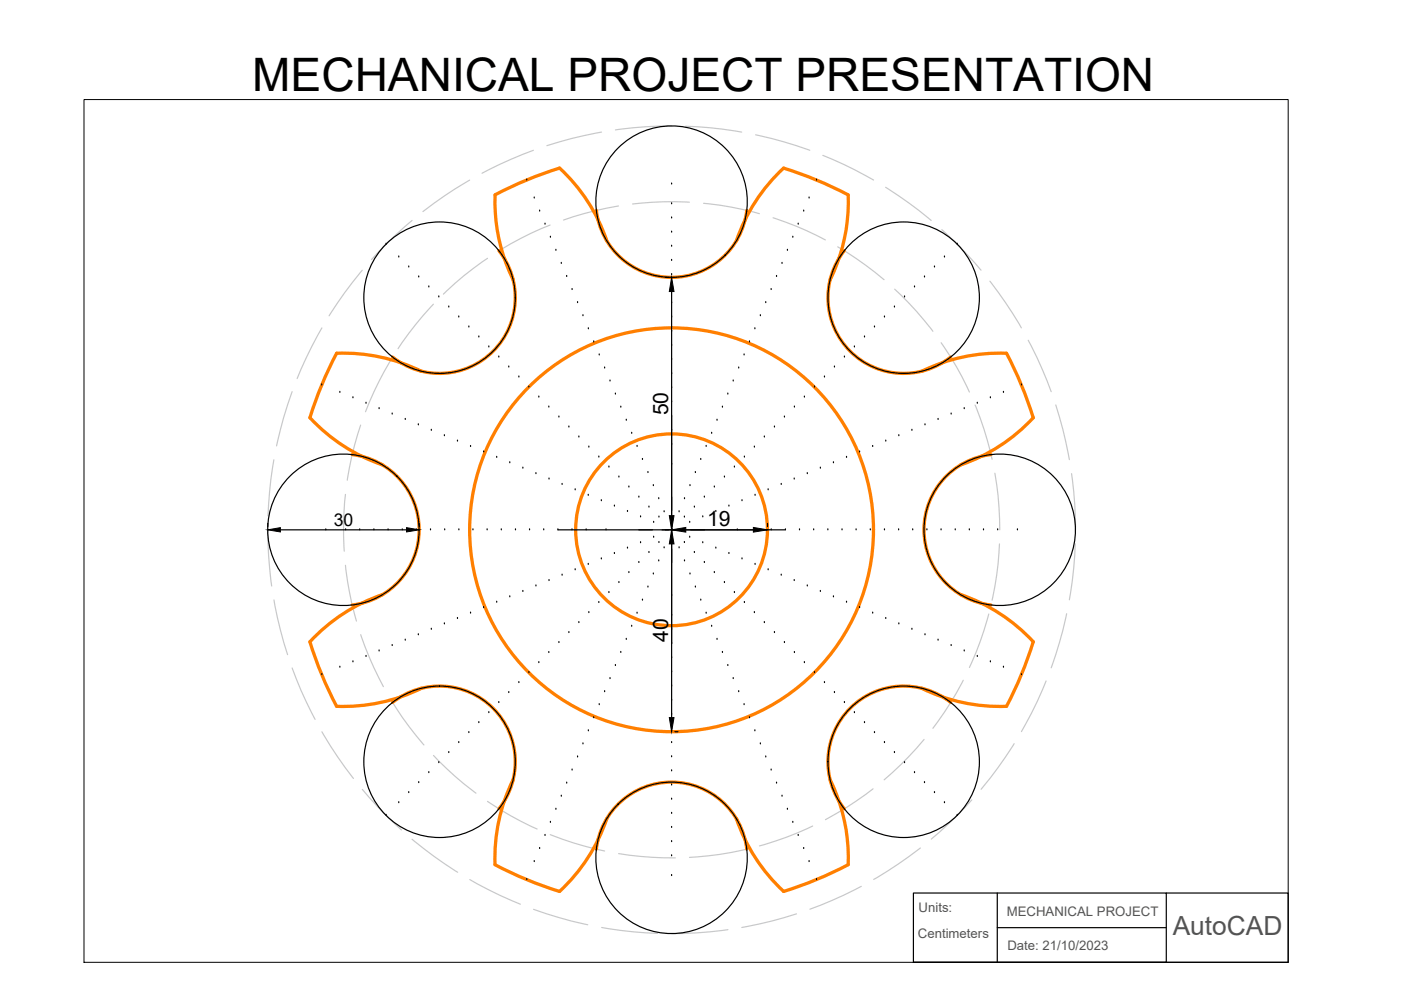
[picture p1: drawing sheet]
<svg xmlns="http://www.w3.org/2000/svg" width="297mm" height="210mm" viewBox="0 0 297 210" stroke-linecap="round" stroke-linejoin="round" font-family="sans-serif">
<defs><g id="words">
<text font-size="9.8" x="53.5" y="19.3">MECHANICAL PROJECT PRESENTATION</text>
<text font-size="5.6" fill="#545454" x="248.6" y="198.3">AutoCAD</text>
<g font-size="4.5">
<text x="141.7" y="88.1" transform="rotate(-90 141.7 88.1)">50</text>
<text x="149.9" y="111.6">19</text>
<text x="141.7" y="136.2" transform="rotate(-90 141.7 136.2)">40</text>
</g>
<text font-size="3.7" x="70.7" y="111.6">30</text>
<g font-size="2.8" fill="#545454">
<text x="194.8" y="193.3">Units:</text>
<text x="213.5" y="194.2">MECHANICAL PROJECT</text>
<text x="194.6" y="198.9">Centimeters</text>
<text x="213.6" y="201.4">Date: 21/10/2023</text>
</g>
</g></defs>
<!-- layer: 0 -->
<g fill="none" stroke="#000" stroke-width=".25">
<path d="M111.7 38.2h.1M142.4 39h.1M173.1 38.2h.1M81.9 51.8h.1M84.5 54.5h.1M86.7 56.6h.1M88.8 58.7h.1M113.3 42h.1M114.4 44.8h.1M115.6 47.5h.1M116.7 50.3h.1M117.9 53.1h.1"/>
<path d="M119 55.8h.1M120.1 58.6h.1M141.1 58.8h.6M142.4 43.2h.1M142.4 46.2h.1M142.4 49.2h.1M142.4 52.2h.1M142.4 55.2h.1M142.4 58.2h.1M164.6 58.6h.1M165.8 55.8h.1M166.9 53.1h.1"/>
<path d="M168.1 50.3h.1M169.2 47.5h.1M170.4 44.8h.1M171.5 42h.1M196 58.7h.1M198.1 56.6h.1M200.2 54.5h.1M203 51.8h.1M90.9 60.8h.1M93 63h.1M95.2 65.1h.1M97.3 67.2h.1"/>
<path d="M99.4 69.3h.1M101.5 71.4h.1M103.6 73.6h.1M105.8 75.7h.1M107.9 77.8h.1M110 79.9h.1M121.3 61.4h.1M122.5 64.2h.1M123.6 66.9h.1M124.7 69.7h.1M125.9 72.5h.1M127 75.3h.1"/>
<path d="M128.2 78h.1M142.4 61.2h.1M142.4 64.2h.1M142.4 67.2h.1M142.4 70.2h.1M142.4 73.2h.1M142.4 76.2h.1M142.4 79.2h.1M142.4 61.8v90.4M156.6 78h.1M157.8 75.3h.1M158.9 72.5h.1"/>
<path d="M160 69.7h.1M161.2 66.9h.1M162.4 64.2h.1M163.5 61.4h.1M174.8 79.9h.1M176.9 77.8h.1M179 75.7h.1M181.2 73.6h.1M183.3 71.4h.1M185.4 69.3h.1M187.5 67.2h.1M189.6 65.1h.1"/>
<path d="M191.8 63h.1M193.9 60.8h.1M68.2 81.6h.1M72.1 83.2h.1M74.8 84.3h.1M77.6 85.5h.1M80.4 86.6h.1M83.1 87.8h.1M85.9 88.9h.1M88.7 90.1h.1M91.4 91.2h.1M94.2 92.4h.1"/>
<path d="M97 93.5h.1M99.8 94.7h.1M102.5 95.8h.1M105.3 97h.1M108.1 98.1h.1M110.9 99.3h.1M112.1 82h.1M114.2 84.2h.1M116.4 86.3h.1M118.5 88.4h.1M120.6 90.5h.1M122.7 92.7h.1"/>
<path d="M124.8 94.8h.1M127 96.9h.1M129.1 99h.1M129.3 80.8h.1M130.5 83.6h.1M131.6 86.3h.1M132.8 89.1h.1M133.9 91.9h.1M135.1 94.6h.1M136.2 97.4h.1M142.4 82.2h.1M142.4 85.2h.1"/>
<path d="M142.4 88.2h.1M142.4 91.2h.1M142.4 94.2h.1M142.4 98.4h.1M148.6 97.4h.1M149.7 94.6h.1M150.9 91.9h.1M152 89.1h.1M153.2 86.3h.1M154.3 83.6h.1M155.5 80.8h.1M155.7 99h.1"/>
<path d="M157.8 96.9h.1M159.9 94.8h.1M162.1 92.7h.1M164.2 90.5h.1M166.3 88.4h.1M168.4 86.3h.1M170.5 84.2h.1M172.7 82h.1M173.9 99.3h.1M176.7 98.1h.1M179.5 97h.1M182.3 95.8h.1"/>
<path d="M185 94.7h.1M187.8 93.5h.1M190.6 92.4h.1M193.3 91.2h.1M196.1 90.1h.1M198.9 88.9h.1M201.7 87.8h.1M204.4 86.6h.1M207.2 85.5h.1M210 84.3h.1M212.8 83.2h.1M216.6 81.6h.1"/>
<path d="M56.8 111v.7M59.4 112.3h26.8M69.1 112.3h.1M73.3 112.3h.1M76.3 112.3h.1M79.3 112.3h.1M82.3 112.3h.1M85.3 112.3h.1M88.3 112.3h.1M88.9 111v.7M91.3 112.3h.1M94.3 112.3h.1"/>
<path d="M97.3 112.3h.1M100.3 112.3h.1M103.3 112.3h.1M106.3 112.3h.1M109.3 112.3h.1M112.3 112.3h.1M113.6 100.4h.1M115.3 112.3h.1M116.4 101.6h.1M118.3 112.3h.1M118.3 112.3h48.2M119.2 102.7h.1"/>
<path d="M121.3 112.3h.1M121.9 103.9h.1M124.3 112.3h.1M124.7 105h.1M124.7 119.7h.1M127.5 106.2h.1M127.5 118.5h.1M128.5 112.3h.1M130.3 107.3h.1M130.3 117.4h.1M131.2 101.1h.1M133 108.4h.1"/>
<path d="M133 116.2h.1M133.3 103.3h.1M135.5 105.4h.1M135.5 119.3h.1M135.8 109.6h.1M135.8 115.1h.1M137.4 100.2h.1M137.6 107.5h.1M137.6 117.1h.1M138.5 103h.1M138.6 110.8h.1M138.6 113.9h.1"/>
<path d="M139.7 118.9h.1M139.7 105.7h.1M139.7 109.6h.1M139.7 115h.1M140.8 116.1h.1M140.8 108.5h.1M142.4 112.3h.1M144 108.5h.1M144 116.1h.1M145.1 109.6h.1M145.1 115h.1M145.1 105.7h.1"/>
<path d="M145.1 118.9h.1M146.2 110.8h.1M146.2 113.9h.1M146.3 103h.1M147.2 107.5h.1M147.2 117.1h.1M147.4 100.2h.1M149 109.6h.1M149 115.1h.1M149.3 105.4h.1M149.3 119.3h.1M151.5 103.3h.1"/>
<path d="M151.8 108.4h.1M151.8 116.2h.1M153.6 101.1h.1M154.5 107.3h.1M154.5 117.4h.1M156.3 112.3h.1M157.3 106.2h.1M157.3 118.5h.1M160.1 105h.1M160.1 119.7h.1M160.5 112.3h.1M162.7 111v.7"/>
<path d="M162.9 103.9h.1M163.5 112.3h.1M165.6 102.7h.1M166.5 112.3h.1M168.4 101.6h.1M169.5 112.3h.1M171.2 100.4h.1M172.5 112.3h.1M175.5 112.3h.1M178.5 112.3h.1M181.5 112.3h.1M184.5 112.3h.1"/>
<path d="M187.5 112.3h.1M190.5 112.3h.1M193.5 112.3h.1M196.5 112.3h.1M199.5 112.3h.1M202.5 112.3h.1M205.5 112.3h.1M208.5 112.3h.1M211.5 112.3h.1M215.7 112.3h.1M77.6 139.2h.1M80.4 138h.1"/>
<path d="M83.1 136.9h.1M85.9 135.7h.1M88.7 134.6h.1M91.4 133.4h.1M94.2 132.3h.1M97 131.1h.1M99.8 130h.1M102.5 128.8h.1M105.3 127.7h.1M108.1 126.5h.1M110.9 125.4h.1M113.6 124.2h.1"/>
<path d="M116.4 138.4h.1M116.4 123.1h.1M118.5 136.2h.1M119.2 121.9h.1M120.6 134.1h.1M121.9 120.8h.1M122.7 132h.1M124.8 129.9h.1M127 127.7h.1M129.1 125.6h.1M131.2 123.5h.1M131.6 138.3h.1"/>
<path d="M132.8 135.6h.1M133.3 121.4h.1M133.9 132.8h.1M135.1 130h.1M136.2 127.2h.1M137.4 124.5h.1M138.5 121.7h.1M142.4 126.2h.1M142.4 130.4h.1M142.4 133.4h.1M142.4 136.4h.1M142.4 139.5h.1"/>
<path d="M146.3 121.7h.1M147.4 124.5h.1M148.6 127.2h.1M149.7 130h.1M150.9 132.8h.1M151.5 121.4h.1M152 135.6h.1M153.2 138.3h.1M153.6 123.5h.1M155.7 125.6h.1M157.8 127.7h.1M159.9 129.9h.1"/>
<path d="M162.1 132h.1M162.9 120.8h.1M164.2 134.1h.1M165.6 121.9h.1M166.3 136.2h.1M168.4 123.1h.1M168.4 138.4h.1M171.2 124.2h.1M173.9 125.4h.1M176.7 126.5h.1M179.5 127.7h.1M182.3 128.8h.1"/>
<path d="M185 130h.1M187.8 131.1h.1M190.6 132.3h.1M193.3 133.4h.1M196.1 134.6h.1M198.9 135.7h.1M201.7 136.9h.1M204.4 138h.1M207.2 139.2h.1M68.2 143.1h.1M72.1 141.5h.1M74.8 140.3h.1"/>
<path d="M95.2 159.6h.1M97.3 157.4h.1M99.4 155.3h.1M101.5 153.2h.1M103.6 151.1h.1M105.8 149h.1M107.9 146.8h.1M110 144.7h.1M112.1 142.6h.1M114.2 140.5h.1M123.6 157.7h.1M124.7 154.9h.1"/>
<path d="M125.9 152.2h.1M127 149.4h.1M128.2 146.6h.1M129.3 143.9h.1M130.5 141.1h.1M142.4 142.4h.1M142.4 145.4h.1M142.4 148.4h.1M142.4 151.5h.1M142.4 154.4h.1M142.4 157.4h.1M143.1 155.1h.6"/>
<path d="M154.3 141.1h.1M155.5 143.9h.1M156.6 146.6h.1M157.8 149.4h.1M158.9 152.2h.1M160 154.9h.1M161.2 157.7h.1M170.5 140.5h.1M172.7 142.6h.1M174.8 144.7h.1M176.9 146.8h.1M179 149h.1"/>
<path d="M181.2 151.1h.1M183.3 153.2h.1M185.4 155.3h.1M187.5 157.4h.1M189.6 159.6h.1M210 140.3h.1M212.8 141.5h.1M216.6 143.1h.1M81.9 172.9h.1M84.5 170.2h.1M86.7 168h.1M88.8 165.9h.1"/>
<path d="M90.9 163.8h.1M93 161.7h.1M114.4 179.9h.1M115.6 177.1h.1M116.7 174.4h.1M117.9 171.6h.1M119 168.8h.1M120.1 166h.1M121.3 163.3h.1M122.5 160.5h.1M142.4 160.5h.1M142.4 163.4h.1"/>
<path d="M142.4 166.4h.1M142.4 169.4h.1M142.4 172.5h.1M142.4 175.4h.1M142.4 178.4h.1M162.4 160.5h.1M163.5 163.3h.1M164.6 166h.1M165.8 168.8h.1M166.9 171.6h.1M168.1 174.4h.1M169.2 177.1h.1"/>
<path d="M170.4 179.9h.1M191.8 161.7h.1M193.9 163.8h.1M196 165.9h.1M198.1 168h.1M200.2 170.2h.1M203 172.9h.1M111.7 186.5h.1M113.3 182.7h.1M142.4 181.4h.1M142.4 185.6h.1M171.5 182.7h.1"/>
<path d="M173.1 186.5h.1"/>
<circle cx="142.4" cy="42.8" r="16.1"/>
<circle cx="93.2" cy="63.1" r="16.1"/>
<circle cx="191.6" cy="63.1" r="16.1"/>
<circle cx="72.8" cy="112.3" r="16.1"/>
<circle cx="212" cy="112.3" r="16.1"/>
<circle cx="93.2" cy="161.5" r="16.1"/>
<circle cx="191.6" cy="161.5" r="16.1"/>
<circle cx="142.4" cy="181.9" r="16.1"/>
</g>
<!-- layer: Engranaje -->
<g fill="none" stroke="#ff7f00" stroke-width=".7">
<path d="M166.1 35.6l7 2.6 6.7 3.1M166.2 35.6a37.5 37.5 0 0 0-10.1 15.5M105 41.3l6.7-3.1 6.9-2.6a37.3 37.3 0 0 1 10.1 15.5M105 41.3a37.3 37.3 0 0 0 3.8 18M105.8 53.1a16.1 16.1 0 0 1-1.3 21.4 16.1 16.1 0 0 1-21.3 1.2M126.4 44.6a16.1 16.1 0 0 0 16 14.2 16.1 16.1 0 0 0 15.9-14.2M179 53.1a16.1 16.1 0 0 0 1.2 21.4 16.1 16.1 0 0 0 21.4 1.2M179.8 41.3a38 38 0 0 1-3.8 18M71.4 74.9a37.5 37.5 0 0 1 18 3.8M71.4 74.9l-3.2 6.7-2.5 7a37.8 37.8 0 0 0 15.5 10M195.4 78.7a37.6 37.6 0 0 1 18-3.8l3.1 6.7 2.6 7a37.5 37.5 0 0 1-15.5 10M74.7 96.4a16.1 16.1 0 0 1 14.2 15.9 16.1 16.1 0 0 1-14.2 16"/>
<path d="M210.1 96.4a16.1 16.1 0 0 0-14.2 15.9 16.1 16.1 0 0 0 14.2 16M81.2 126.1a37.6 37.6 0 0 0-15.5 10l2.5 6.9 3.2 6.8M203.6 126.1a37.3 37.3 0 0 1 15.5 10l-2.6 6.9-3.1 6.8a37.6 37.6 0 0 1-18-3.9M83.2 148.9a16.1 16.1 0 0 1 21.3 1.3 16.1 16.1 0 0 1 1.3 21.3M89.4 145.9a37.5 37.5 0 0 1-18 3.9M201.6 148.9a16.1 16.1 0 0 0-21.4 1.3 16.1 16.1 0 0 0-1.2 21.3M108.8 165.3a37.6 37.6 0 0 0-3.8 18l6.7 3.2 6.9 2.5a37.6 37.6 0 0 0 10.1-15.4M156.1 173.6a37.5 37.5 0 0 0 10.1 15.4M176 165.3a38 38 0 0 1 3.8 18M126.4 180a16.1 16.1 0 0 1 16-14.2 16.1 16.1 0 0 1 15.9 14.2M179.8 183.3l-6.7 3.2-7 2.5"/>
<circle cx="142.4" cy="112.3" r="42.8"/>
<circle cx="142.4" cy="112.3" r="20.3"/>
</g>
<!-- layer: 0 -->
<g fill="none" stroke="#c7c8ca" stroke-width=".25">
<path d="M99.6 38.2l-.8 .4a84.7 84.7 0 0 0-9.1 6.3M113.1 31.9l-4.7 1.8-6.2 3M127.5 28l-1.1 .2a82.8 82.8 0 0 0-10.5 2.7M142.4 26.7a83.4 83.4 0 0 0-11.9 .8M145.4 26.8a81 81 0 0 1 11.9 1.2M160.2 28.6l.9 .2a86.4 86.4 0 0 1 10.6 3.1M174.5 32.9a81.1 81.1 0 0 1 10.7 5.3M187.8 39.7l.5 .3a84.8 84.8 0 0 1 9.1 6.7M76.8 57.3l-.4 .4a85.9 85.9 0 0 0-6.6 9.3M87.4 46.7l-3.6 3.2-5 5.1M103.4 54.8l-1.2 .7a64.5 64.5 0 0 0-8.2 6.9M116.6 47.7a66.9 66.9 0 0 0-10.7 5.4"/>
<path d="M131.1 43.7l-2.5 .4a68.5 68.5 0 0 0-9.1 2.6M146.2 42.9l-.8-.1a70.3 70.3 0 0 0-11.3 .5M149.2 43.1l1 .1a65.3 65.3 0 0 1 10.8 2.1M163.9 46.2l.5 .1a66.1 66.1 0 0 1 10.6 4.6M177.6 52.3a72.7 72.7 0 0 1 9.8 7M199.7 48.7l5.1 5 3.2 3.6M209.9 59.6l3.3 4.6 3.3 5.3M68.2 69.5l-3.3 6.4-1.9 4.4M82.8 76.5l-.1 .2a69.4 69.4 0 0 0-5.2 10.6M91.9 64.5l-3.7 4.3-3.8 5.1M189.7 61.3l1.3 1.2a67.7 67.7 0 0 1 6.8 7.7M199.5 72.7l.7 .9a62.7 62.7 0 0 1 5.3 9.5"/>
<path d="M218 72.1l3 6.2 1.9 4.7M58.1 97.5l-.7 4.1-.6 7.8M61.9 83l-.1 .3a82.7 82.7 0 0 0-3.2 11.2M76.5 90.1a66.2 66.2 0 0 0-2.9 11.7M206.7 85.9l.3 .5a70.1 70.1 0 0 1 3.3 11M223.8 85.9a84.5 84.5 0 0 1 2.9 11.6M56.8 112.3a87.3 87.3 0 0 0 .8 12M73.2 104.8l-.1 1.5a71.3 71.3 0 0 0-.1 10.6M73.2 119.9l.1 .9a72.1 72.1 0 0 0 2.3 10.9M210.9 100.3a65.8 65.8 0 0 1 1.1 12M211.9 115.3a65.5 65.5 0 0 1-1.6 12M227.2 100.4l.2 1.2a85.3 85.3 0 0 1 .6 10.7"/>
<path d="M228 115.3a81 81 0 0 1-1.3 11.9M58.1 127.2l.2 1.2a88.1 88.1 0 0 0 2.7 10.4M76.5 134.6l.1 .3a73.6 73.6 0 0 0 4.7 10.7M209.6 130.2l-.3 1.2a67.3 67.3 0 0 1-3.8 10.1M226.2 130.1l-.2 .9a84.7 84.7 0 0 1-3.1 10.6M61.9 141.6a80.9 80.9 0 0 0 4.9 10.9M68.2 155.2l.5 .7a83.5 83.5 0 0 0 6.2 9.1M82.8 148.2a69.9 69.9 0 0 0 7.1 9.8M195.9 156.8v.1a70.1 70.1 0 0 1-8.4 8.4M204.2 144.2l-.3 .6a69.7 69.7 0 0 1-6.1 9.6M215 157.7l-.3 .5a88.4 88.4 0 0 1-6.7 9.2M221.8 144.4a79.5 79.5 0 0 1-5.2 10.7"/>
<path d="M76.8 167.4a79.4 79.4 0 0 0 8.3 8.6M87.4 177.9l4.7 3.7 4.9 3.3M91.9 160.2l1.1 1.1a69.9 69.9 0 0 0 7.9 6.9M103.4 169.9l.8 .6a66.9 66.9 0 0 0 9.7 5.3M116.7 177l.3 .1a67.9 67.9 0 0 0 11.2 3.3M172.3 175.1l-1.2 .6a66.5 66.5 0 0 1-10.1 3.7M185.1 167.2l-1.5 1.2a70.6 70.6 0 0 1-8.6 5.4M195.1 179.8l-4.6 3.3-5.3 3.4M206 169.6l-3 3.3-5.6 5M99.6 186.5l6.3 3.3 4.4 1.9M113.1 192.8l.3 .1a87.3 87.3 0 0 0 11.2 3.2M127.6 196.6l1.4 .3a81.8 81.8 0 0 0 10.4 1"/>
<path d="M131.2 181l2.2 .3a73.5 73.5 0 0 0 9.8 .6M154.3 197.1l-1.2 .2a85.3 85.3 0 0 1-10.7 .7M158.1 180.1l-.7 .2a65.6 65.6 0 0 1-11.2 1.5M168.9 193.8a83.1 83.1 0 0 1-11.6 2.8M182.6 187.9l-1.3 .7a84.7 84.7 0 0 1-9.6 4.2"/>
</g>
<path d="M142.4 58.8l.5 3h-1zM56.8 112.3l2.6-.4v.9zM86.2 111.9l2.7 .4-2.7 .5zM142.4 112.3l.5 3h-1zM141.9 109.3h1l-.5 3zM142.4 112.3l3-.5v1zM159.7 111.8l3 .5-3 .5zM141.9 152.2h1l-.5 2.9z" fill="#000" stroke="#000" stroke-width=".21"/>
<path d="M17.8 21.1h255.3v182.9h-255.3z" fill="none" stroke="#000" stroke-width=".21"/>
<!-- layer: medidas -->
<path d="M193.7 189.3h53.6v14.7h-53.6zM211.4 189.3v14.7M211.4 196.7h35.9M247.3 189.3h25.8v14.7h-79.4" fill="none" stroke="#000" stroke-width=".25"/>
<use href="#words"/>
</svg>
